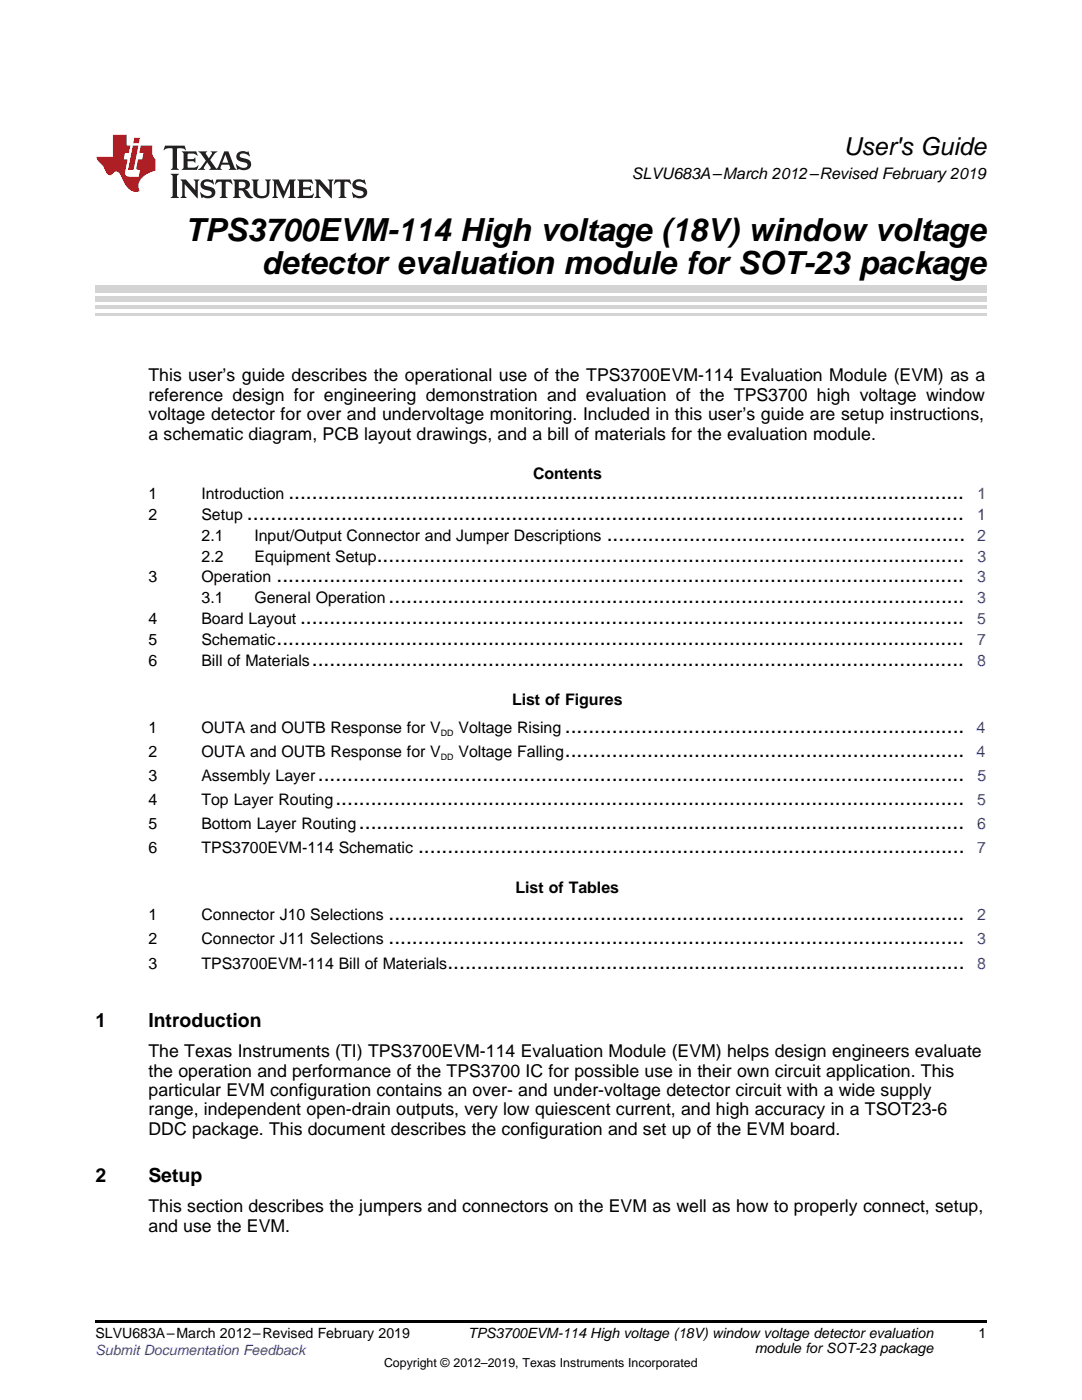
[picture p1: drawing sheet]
<svg xmlns="http://www.w3.org/2000/svg" width="216mm" height="279mm" viewBox="0 0 216 279" stroke-linecap="round" stroke-linejoin="round" font-family="sans-serif">
<defs><g id="words">
<g font-size="6.3">
<text x="37" y="48">TPS3700EVM-114 High voltage (18V) window voltage</text>
<text x="52.2" y="54.8">detector evaluation module for SOT-23 package</text>
</g>
<text font-size="4.9" x="168.3" y="30.9">User's Guide</text>
<g font-size="4.2">
<text x="57.5" y="99.6">...................................................................................................................</text>
<text x="49.3" y="103.8">..........................................................................................................................</text>
<text x="121.1" y="107.9">.............................................................</text>
<text x="75.2" y="112.1">....................................................................................................</text>
<text x="55.2" y="116.2">.....................................................................................................................</text>
<text x="59.9" y="124.6">.................................................................................................................</text>
<text x="77.5" y="120.4">..................................................................................................</text>
<text x="55.2" y="128.7">.....................................................................................................................</text>
<text x="62.2" y="132.9">...............................................................................................................</text>
<text x="112.7" y="146.3">....................................................................</text>
<text x="63.4" y="155.9">..............................................................................................................</text>
<text x="112.7" y="151.1">....................................................................</text>
<text x="66.9" y="160.7">...........................................................................................................</text>
<text x="71.6" y="165.5">.......................................................................................................</text>
<text x="83.4" y="170.3">.............................................................................................</text>
<text x="77.5" y="183.7">..................................................................................................</text>
<text x="77.5" y="188.5">..................................................................................................</text>
<text x="89.3" y="193.3">........................................................................................</text>
</g>
<g font-size="3.9">
<text x="19" y="205">1</text>
<text x="29.6" y="205">Introduction</text>
<text x="19" y="236">2</text>
<text x="29.6" y="236">Setup</text>
</g>
<g font-size="3.5">
<text x="29.6" y="76.1">This user’s guide describes the operational use of the TPS3700EVM-114 Evaluation Module (EVM) as a</text>
<text x="29.6" y="80">reference design for engineering demonstration and evaluation of the TPS3700 high voltage window</text>
<text x="29.6" y="83.9">voltage detector for over and undervoltage monitoring. Included in this user’s guide are setup instructions,</text>
<text x="29.6" y="87.7">a schematic diagram, PCB layout drawings, and a bill of materials for the evaluation module.</text>
<text x="29.6" y="211">The Texas Instruments (TI) TPS3700EVM-114 Evaluation Module (EVM) helps design engineers evaluate</text>
<text x="29.6" y="214.8">the operation and performance of the TPS3700 IC for possible use in their own circuit application. This</text>
<text x="29.6" y="218.7">particular EVM configuration contains an over- and under-voltage detector circuit with a wide supply</text>
<text x="29.6" y="222.6">range, independent open-drain outputs, very low quiescent current, and high accuracy in a TSOT23-6</text>
<text x="29.6" y="226.5">DDC package. This document describes the configuration and set up of the EVM board.</text>
<text x="29.6" y="242">This section describes the jumpers and connectors on the EVM as well as how to properly connect, setup,</text>
<text x="29.6" y="245.9">and use the EVM.</text>
</g>
<g font-size="3.2">
<text x="126.1" y="35.7">SLVU683A–March 2012–Revised February 2019</text>
<text x="106.4" y="95.5">Contents</text>
<text x="29.6" y="99.6">1</text>
<text x="40.2" y="99.6">Introduction</text>
<text x="29.6" y="103.8">2</text>
<text x="40.2" y="103.8">Setup</text>
<text x="40.2" y="107.9">2.1</text>
<text x="50.8" y="107.9">Input/Output Connector and Jumper Descriptions</text>
<text x="40.2" y="112.1">2.2</text>
<text x="50.8" y="112.1">Equipment Setup</text>
<text x="29.6" y="116.2">3</text>
<text x="40.2" y="116.2">Operation</text>
<text x="29.6" y="124.6">4</text>
<text x="40.2" y="124.6">Board Layout</text>
<text x="40.2" y="120.4">3.1</text>
<text x="50.8" y="120.4">General Operation</text>
<text x="29.6" y="128.7">5</text>
<text x="40.2" y="128.7">Schematic</text>
<text x="29.6" y="132.9">6</text>
<text x="40.2" y="132.9">Bill of Materials</text>
<text x="102.2" y="140.8">List of Figures</text>
<text x="29.6" y="146.3">1</text>
<text x="40.2" y="146.3">OUTA and OUTB Response for V</text>
<text x="91.5" y="146.3">Voltage Rising</text>
<text x="29.6" y="151.1">2</text>
<text x="29.6" y="155.9">3</text>
<text x="40.2" y="151.1">OUTA and OUTB Response for V</text>
<text x="40.2" y="155.9">Assembly Layer</text>
<text x="91.5" y="151.1">Voltage Falling</text>
<text x="29.6" y="160.7">4</text>
<text x="40.2" y="160.7">Top Layer Routing</text>
<text x="29.6" y="165.5">5</text>
<text x="40.2" y="165.5">Bottom Layer Routing</text>
<text x="29.6" y="170.3">6</text>
<text x="40.2" y="170.3">TPS3700EVM-114 Schematic</text>
<text x="102.9" y="178.2">List of Tables</text>
<text x="29.6" y="183.7">1</text>
<text x="40.2" y="183.7">Connector J10 Selections</text>
<text x="29.6" y="188.5">2</text>
<text x="40.2" y="188.5">Connector J11 Selections</text>
<text x="29.6" y="193.3">3</text>
<text x="40.2" y="193.3">TPS3700EVM-114 Bill of Materials</text>
</g>
<g font-size="3.2" fill="#00f">
<text x="195" y="99.6">1</text>
<text x="195" y="107.9">2</text>
<text x="195" y="103.8">1</text>
<text x="195" y="112.1">3</text>
<text x="195" y="116.2">3</text>
<text x="195" y="124.6">5</text>
<text x="195" y="120.4">3</text>
<text x="195" y="128.7">7</text>
<text x="195" y="132.9">8</text>
<text x="194.9" y="146.3">4</text>
<text x="194.9" y="151.1">4</text>
<text x="195" y="155.9">5</text>
<text x="195" y="160.7">5</text>
<text x="195" y="165.5">6</text>
<text x="195" y="170.3">7</text>
<text x="195" y="183.7">2</text>
<text x="195" y="188.5">3</text>
<text x="195" y="193.3">8</text>
</g>
<g font-size="2.8">
<text x="19" y="267.1">SLVU683A–March 2012–Revised February 2019</text>
<text x="93.4" y="267.1">TPS3700EVM-114 High voltage (18V) window voltage detector evaluation</text>
<text x="150.6" y="269.9">module for SOT-23 package</text>
<text x="195.3" y="267">1</text>
</g>
<text font-size="2.8" fill="#00f" x="19" y="270.4">Submit Documentation Feedback</text>
<text font-size="2.5" x="76.6" y="272.7">Copyright © 2012–2019, Texas Instruments Incorporated</text>
<g font-size="1.8">
<text x="88" y="146.9">DD</text>
<text x="88" y="151.7">DD</text>
</g>
</g></defs>
<path d="M19 263.5h177.8v.6h-177.8z" fill="#000"/>
<path d="M19 62.8h177.8" fill="none" stroke="#d4d4d4" stroke-width=".42"/>
<g fill="#d4d4d4">
<path d="M19 60.9h177.8v.7h-177.8z"/>
<path d="M19 59.1h177.8v1h-177.8z"/>
<path d="M19 57h177.8v1.4h-177.8z"/>
</g>
<path d="M32.9 29.1l-.3 .9h.1a1.64 1.64 0 0 1 1.7-.3l.1 3.6-.4 .6h1.6l-.4-.6v-3.5v-.1l.4-.1a1.36 1.36 0 0 1 1.3 .4h.1l-.3-.9zM36.3 30.2l.3 .3v.3v2.5v.3l-.3 .3h3l.3-.9h-.1a1.87 1.87 0 0 1-2 .4l-.1-1.2h1.2l.4 .3v-1.1l-.4 .3-1.2 .1 .1-1.1 .2-.1a1.66 1.66 0 0 1 1.7 .5l.1-.1-.3-.8zM39.6 30.2l1.5 1.9-.9 1.2-.7 .6h1.4l-.3-.3 .7-1.2 .8 1.2-.3 .3h2.5l-.3-.3 .2-.7h1.5l.2 .6-.3 .4h1.6l-.4-.5-1.2-3.2h-.8l-1.2 2.9-.4 .6-1.3-1.8 .9-1.1 .6-.6h-1.4l.3 .3-.6 1.1-.6-1 .2-.4zM45 30.8l.6 1.7h-1.2zM47.4 30.6a1.04 1.04 0 0 0-.2 1.1 1.04 1.04 0 0 0 1 .6l1 .2a.5 .5 0 0 1 .2 .6 .5 .5 0 0 1-.5 .4 1.76 1.76 0 0 1-1.7-.8l-.1 .1 .3 1.1 .2-.1a2.54 2.54 0 0 0 2.2-.3 1.12 1.12 0 0 0 .2-1.2 1.12 1.12 0 0 0-1-.6l-1-.3a.4 .4 0 0 1-.2-.4 .4 .4 0 0 1 .4-.3 1.6 1.6 0 0 1 1.6 .5h.1l-.3-1-.3 .2-.2-.1a1.62 1.62 0 0 0-1.7 .3zM34.1 34.7l.3 .3 .1 .3v3.6l-.1 .3-.3 .3h1.6l-.3-.3-.1-.3v-3.6l.1-.3 .3-.3zM36 35.8l.4 .6v2.5l-.1 .3-.3 .3h1.2l-.3-.6v-2.1l2.6 2.8v-3.2l.3-.6h-1.2l.3 .4 .1 1.7-1.9-2.1zM40.3 36.2a1.04 1.04 0 0 0-.2 1.1 1.04 1.04 0 0 0 .9 .6l1 .3a.5 .5 0 0 1 .2 .5 .5 .5 0 0 1-.4 .4 1.76 1.76 0 0 1-1.8-.7h-.1l.3 1.1 .2-.1a2.55 2.55 0 0 0 2.3-.3 1.12 1.12 0 0 0 .2-1.2 1.12 1.12 0 0 0-1-.6l-1-.3a.41 .41 0 0 1-.2-.4 .41 .41 0 0 1 .4-.3 1.6 1.6 0 0 1 1.5 .5h.1l-.3-1-.2 .2-.2-.1a1.64 1.64 0 0 0-1.7 .3zM43.2 35.8l-.3 1h.1a.95 .95 0 0 1 1.2-.5v2.6v.3l-.4 .3h1.6l-.3-.3-.1-.3v-2.4l.3-.2a1.02 1.02 0 0 1 1 .5h.1l-.3-1zM46.5 35.8l.3 .4v.2v2.5v.3l-.3 .3h1.5l-.3-.3-.1-1.2a.9 .9 0 0 1 1.2 .8 1.07 1.07 0 0 0 1.7 .6 1.97 1.97 0 0 1-1.1-1.3l-.5-.3a.98 .98 0 0 0 1-1 .98 .98 0 0 0-1-.9zM47.7 36.3h.2a.81 .81 0 0 1 1.1 .6 .64 .64 0 0 1-.7 .7h-.7zM50.2 35.8l.3 .4 .1 .2v1.9a1.59 1.59 0 0 0 2.1 1.2 1.15 1.15 0 0 0 1.1-1.2v-2.1l.3-.4h-1.2l.3 .6v1.9a.97 .97 0 0 1-.7 .9 .97 .97 0 0 1-1.1-.6l-.1-2.2 .1-.2 .3-.4zM54.3 35.8l.3 .4 .1 .2v2.5l-.4 .6h1.2l-.4-.6v-2.3l1.4 3 1.4-3v2.3l-.4 .6h1.5l-.3-.3v-.3v-2.5v-.2l.3-.4h-1.3l-1 2.4-1.1-2.4zM59.3 35.8l.3 .4 .1 .2v2.5l-.1 .3-.3 .3h3l.4-.8-.1-.1a1.88 1.88 0 0 1-2.1 .4v-1.2h1.2l.3 .3v-1l-.3 .2-1.2 .1v-1l.3-.1a1.66 1.66 0 0 1 1.6 .4h.1l-.3-.9zM62.8 35.8l.3 .6v2.5v.3l-.3 .3h1.2l-.4-.6v-2.1l2.6 2.8v-3.2l.3-.6h-1.1l.3 .4v1.7l-1.8-2.1zM66.9 35.8l-.3 1h.1a.95 .95 0 0 1 1.2-.5v2.6v.3l-.4 .3h1.6l-.3-.3-.1-.3v-2.4l.3-.2a1.02 1.02 0 0 1 1 .5h.1l-.3-1zM70.6 36.2a1.04 1.04 0 0 0-.2 1.1 1.04 1.04 0 0 0 .9 .6l1 .3a.5 .5 0 0 1 .2 .5 .5 .5 0 0 1-.4 .4 1.75 1.75 0 0 1-1.8-.7h-.1l.3 1.1 .2-.1a2.56 2.56 0 0 0 2.3-.3 1.12 1.12 0 0 0 .2-1.2 1.12 1.12 0 0 0-1-.6l-1-.3a.4 .4 0 0 1-.2-.4 .4 .4 0 0 1 .4-.3 1.6 1.6 0 0 1 1.5 .5h.1l-.3-1-.2 .2-.2-.1a1.64 1.64 0 0 0-1.7 .3z" fill="#231f20"/>
<path d="M22.5 26.9v4.4h-3.2a2.57 2.57 0 0 0 1.2 1.7l.4 .8a1.22 1.22 0 0 0 1.3 1.1l.2-.2a.9 .9 0 0 1 1-.5 .9 .9 0 0 1 .7 .9l.5 1.1a2.58 2.58 0 0 0 3.3 1.9 2.35 2.35 0 0 1 .9-3.1l1.1-.6 1.1-.3v-2.3a1.45 1.45 0 0 1-.6-1.3v-1.5h-2.3l-.3 1.5h.8l-.2 1.3h-.9l-.3 1.6 .1 .4 .7 .1-.3 1.4h-1.1a1.52 1.52 0 0 1-1.7-.6l.6-2.9h-.8l.2-1.3h.8l.3-1.5h-.7v-2.1zM26.5 29l-1 4.9h1.2l.9-4.9zM26.8 27.5l-.2 1.1h1.1l.2-1.1z" fill="#ee1d23"/>
<use href="#words"/>
</svg>
